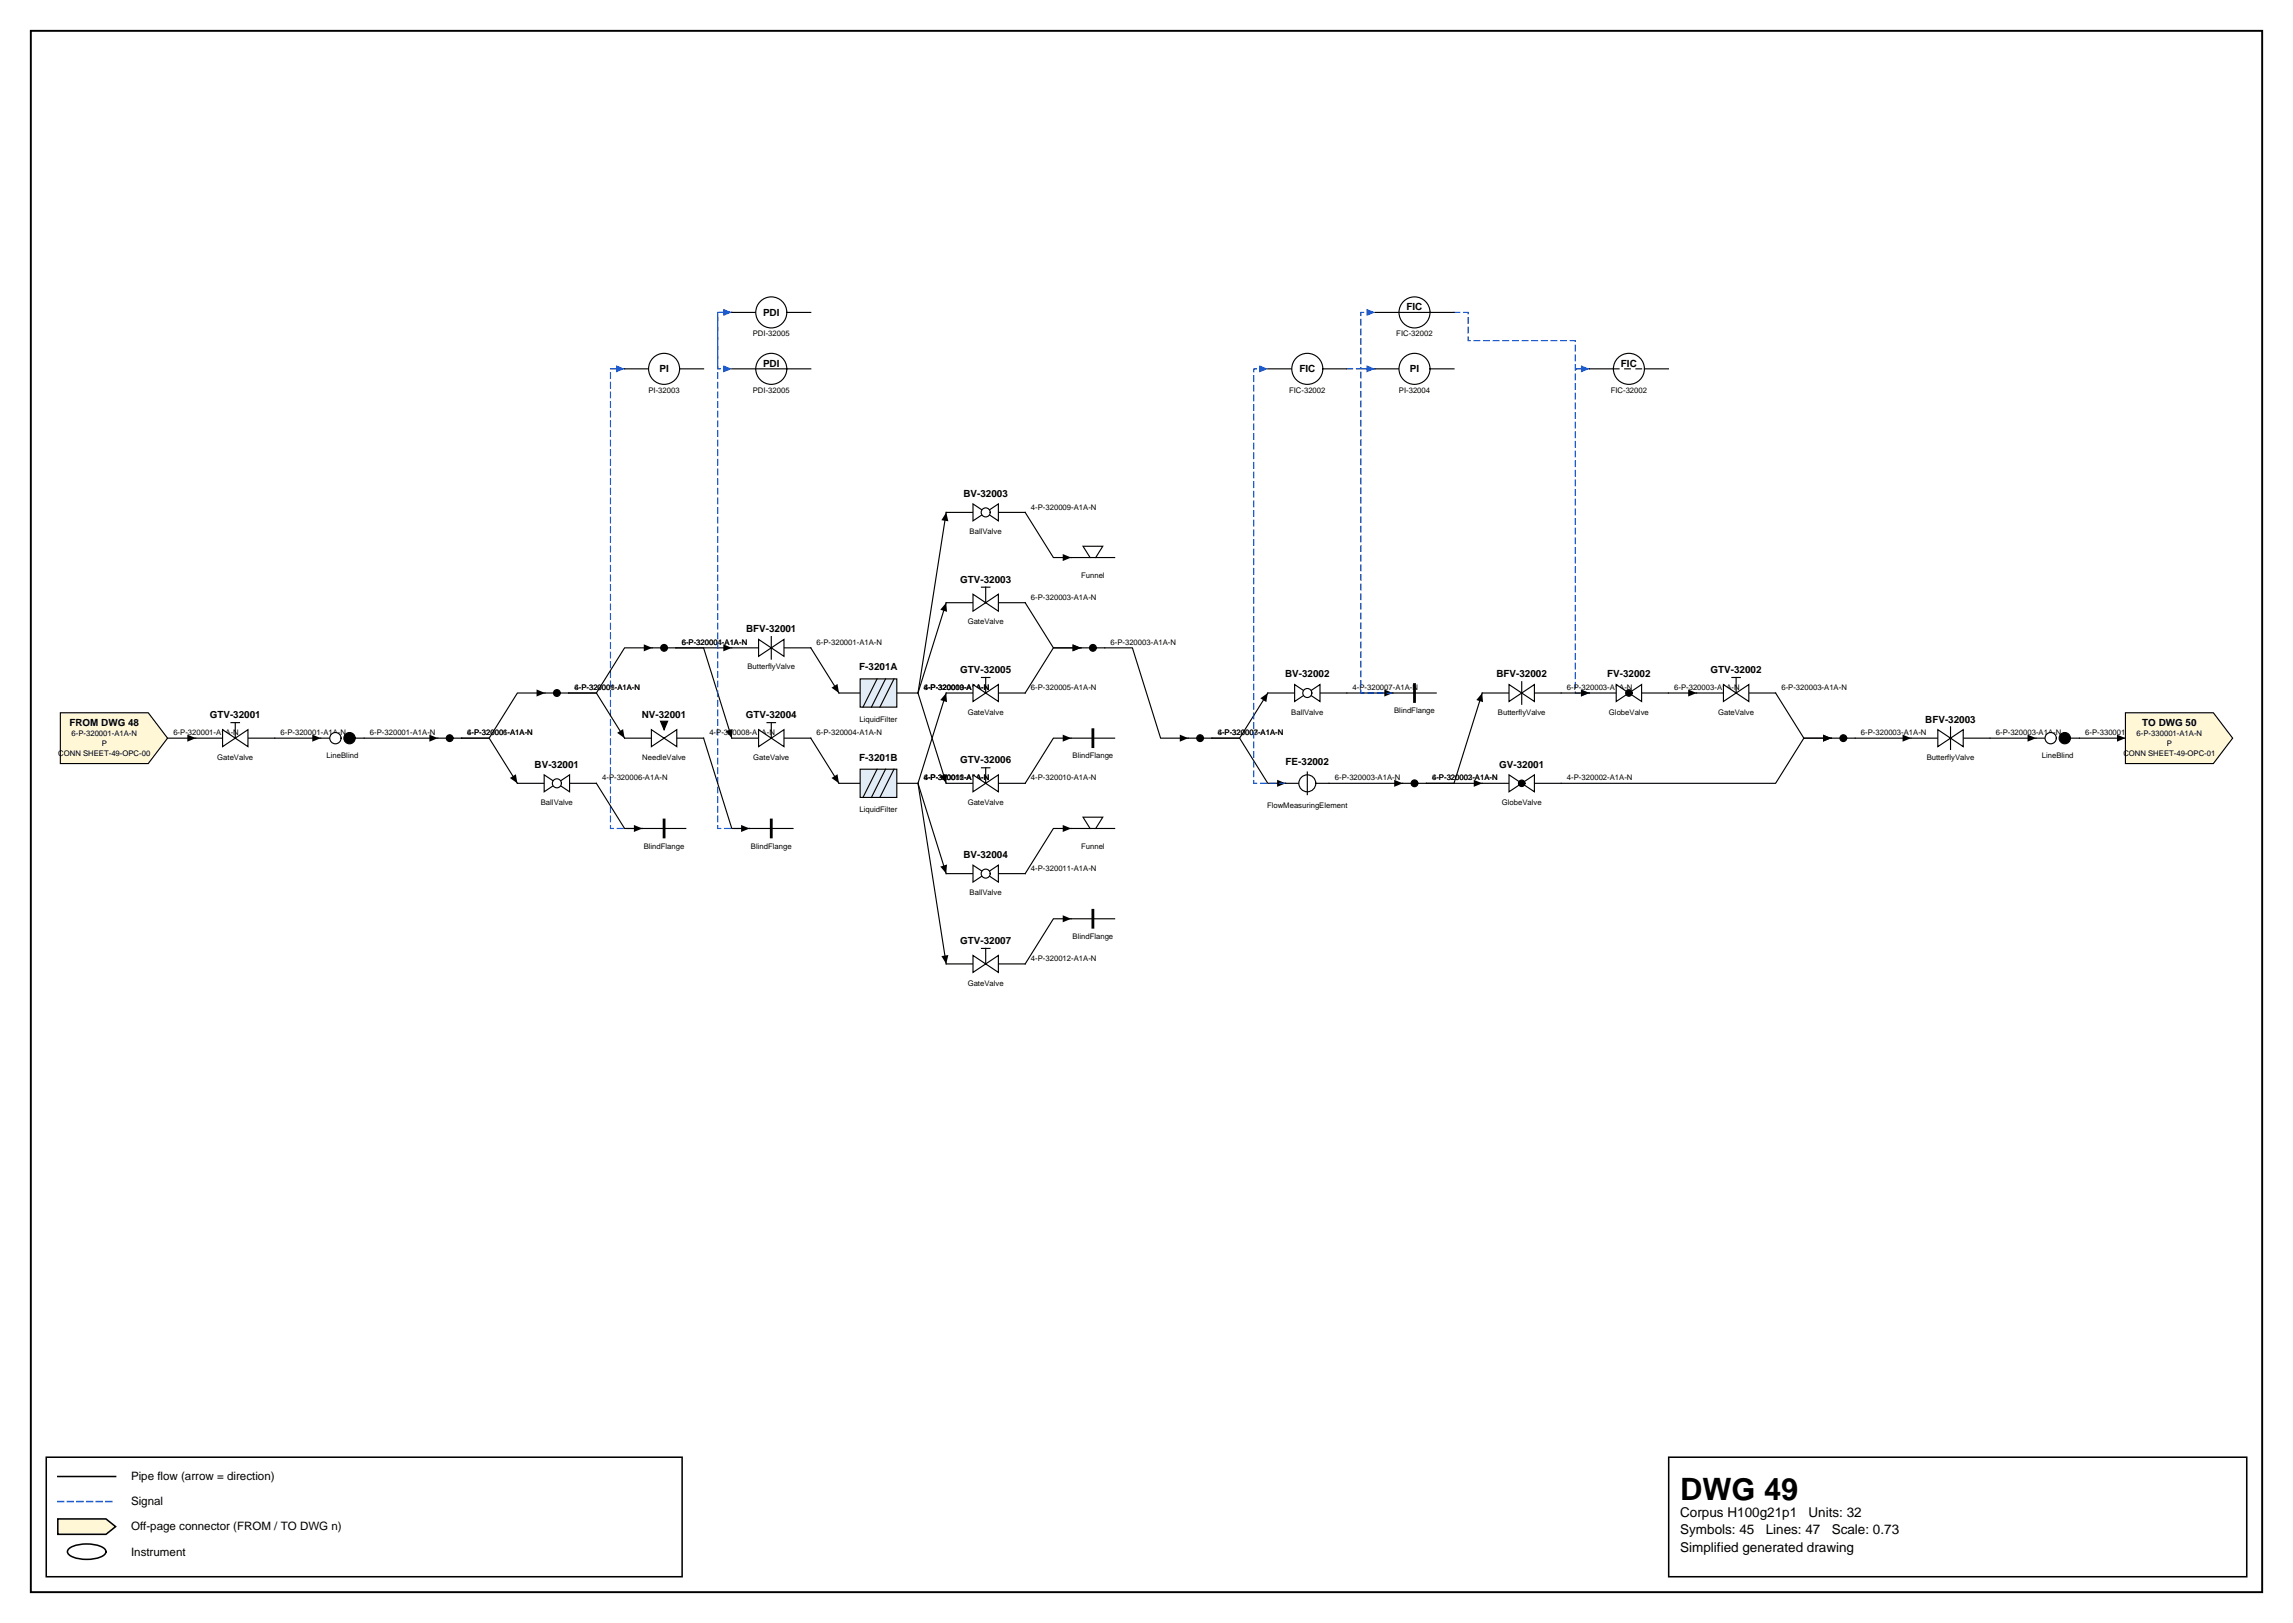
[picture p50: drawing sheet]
<svg xmlns="http://www.w3.org/2000/svg" width="420mm" height="297mm" viewBox="0 0 420 297" stroke-linecap="round" stroke-linejoin="round" font-family="sans-serif">
<defs><g id="words">
<text font-size="5.6" x="307.6" y="274.5">DWG 49</text>
<g font-size="2.5">
<text x="307.6" y="277.6">Corpus H100g21p1</text>
<text x="307.6" y="280.8">Symbols: 45</text>
<text x="323.3" y="280.8">Lines: 47</text>
<text x="331.1" y="277.6">Units: 32</text>
<text x="335.3" y="280.8">Scale: 0.73</text>
<text x="307.6" y="284">Simplified generated drawing</text>
</g>
<g font-size="2.1">
<text x="24" y="270.9">Pipe flow (arrow = direction)</text>
<text x="24" y="275.5">Signal</text>
<text x="24" y="280.1">Off-page connector (FROM / TO DWG n)</text>
<text x="24" y="284.7">Instrument</text>
</g>
<g font-size="1.8">
<text x="139.7" y="57.8">PDI</text>
<text x="257.5" y="56.8">FIC</text>
<text x="120.7" y="68.1">PI</text>
<text x="139.7" y="67.1">PDI</text>
<text x="237.9" y="68.1">FIC</text>
<text x="258.1" y="68.1">PI</text>
<text x="296.8" y="67.1">FIC</text>
<text x="176.4" y="90.9">BV-32003</text>
<text x="175.8" y="106.7">GTV-32003</text>
<text x="136.6" y="115.7">BFV-32001</text>
<text x="157.3" y="122.7">F-3201A</text>
<text x="175.8" y="123.2">GTV-32005</text>
<text x="235.3" y="124">BV-32002</text>
<text x="274" y="124">BFV-32002</text>
<text x="294.3" y="124">FV-32002</text>
<text x="313.2" y="123.2">GTV-32002</text>
<text x="38.4" y="131.5">GTV-32001</text>
<text x="117.5" y="131.5">NV-32001</text>
<text x="136.5" y="131.5">GTV-32004</text>
<text x="12.7" y="132.9">FROM DWG 48</text>
<text x="352.5" y="132.2">BFV-32003</text>
<text x="392.2" y="132.9">TO DWG 50</text>
<text x="97.9" y="140.5">BV-32001</text>
<text x="157.3" y="139.2">F-3201B</text>
<text x="175.8" y="139.7">GTV-32006</text>
<text x="235.4" y="140">FE-32002</text>
<text x="274.5" y="140.5">GV-32001</text>
<text x="176.4" y="157">BV-32004</text>
<text x="175.8" y="172.8">GTV-32007</text>
</g>
<g font-size="1.4">
<text x="137.8" y="61.5">PDI-32005</text>
<text x="255.6" y="61.5">FIC-32002</text>
<text x="118.7" y="71.9">PI-32003</text>
<text x="137.8" y="71.9">PDI-32005</text>
<text x="236" y="71.9">FIC-32002</text>
<text x="256.1" y="71.9">PI-32004</text>
<text x="294.9" y="71.9">FIC-32002</text>
<text x="188.8" y="93.2">4-P-320009-A1A-N</text>
<text x="177.5" y="97.7">BallValve</text>
<text x="197.9" y="105.7">Funnel</text>
<text x="188.8" y="109.8">6-P-320003-A1A-N</text>
<text x="124.8" y="118">6-P-320004-A1A-N</text>
<text x="124.8" y="118">6-P-320001-A1A-N</text>
<text x="149.5" y="118">6-P-320001-A1A-N</text>
<text x="177.2" y="114.3">GateValve</text>
<text x="203.3" y="118">6-P-320003-A1A-N</text>
<text x="136.9" y="122.5">ButterflyValve</text>
<text x="105.2" y="126.3">6-P-320001-A1A-N</text>
<text x="105.2" y="126.3">4-P-320008-A1A-N</text>
<text x="169.1" y="126.3">4-P-320010-A1A-N</text>
<text x="169.1" y="126.3">6-P-320003-A1A-N</text>
<text x="169.1" y="126.3">4-P-320009-A1A-N</text>
<text x="177.2" y="130.8">GateValve</text>
<text x="188.8" y="126.3">6-P-320005-A1A-N</text>
<text x="236.4" y="130.8">BallValve</text>
<text x="247.6" y="126.3">4-P-320007-A1A-N</text>
<text x="255.2" y="130.5">BlindFlange</text>
<text x="274.2" y="130.8">ButterflyValve</text>
<text x="286.9" y="126.3">6-P-320003-A1A-N</text>
<text x="294.6" y="130.8">GlobeValve</text>
<text x="306.5" y="126.3">6-P-320003-A1A-N</text>
<text x="314.6" y="130.8">GateValve</text>
<text x="326.1" y="126.3">6-P-320003-A1A-N</text>
<text x="13.1" y="134.7">6-P-320001-A1A-N</text>
<text x="18.6" y="136.5">P</text>
<text x="31.7" y="134.6">6-P-320001-A1A-N</text>
<text x="51.4" y="134.6">6-P-320001-A1A-N</text>
<text x="67.7" y="134.6">6-P-320001-A1A-N</text>
<text x="85.6" y="134.6">4-P-320006-A1A-N</text>
<text x="85.6" y="134.6">6-P-320001-A1A-N</text>
<text x="129.9" y="134.6">4-P-320008-A1A-N</text>
<text x="149.5" y="134.6">6-P-320004-A1A-N</text>
<text x="157.4" y="132.1">LiquidFilter</text>
<text x="222.9" y="134.6">4-P-320007-A1A-N</text>
<text x="222.9" y="134.6">6-P-320003-A1A-N</text>
<text x="340.7" y="134.6">6-P-320003-A1A-N</text>
<text x="365.4" y="134.6">6-P-320003-A1A-N</text>
<text x="381.8" y="134.6">6-P-330001-A1A-N</text>
<text x="391.2" y="134.7">6-P-330001-A1A-N</text>
<text x="396.7" y="136.5">P</text>
<text x="10.7" y="138.4">CONN SHEET-49-OPC-00</text>
<text x="39.8" y="139">GateValve</text>
<text x="59.8" y="138.8">LineBlind</text>
<text x="110.2" y="142.8">4-P-320006-A1A-N</text>
<text x="117.6" y="139">NeedleValve</text>
<text x="137.9" y="139">GateValve</text>
<text x="169.1" y="142.8">4-P-320012-A1A-N</text>
<text x="169.1" y="142.8">4-P-320011-A1A-N</text>
<text x="169.1" y="142.8">6-P-320005-A1A-N</text>
<text x="188.8" y="142.8">4-P-320010-A1A-N</text>
<text x="196.4" y="138.8">BlindFlange</text>
<text x="244.4" y="142.8">6-P-320003-A1A-N</text>
<text x="262.2" y="142.8">4-P-320002-A1A-N</text>
<text x="262.2" y="142.8">6-P-320003-A1A-N</text>
<text x="286.9" y="142.8">4-P-320002-A1A-N</text>
<text x="352.8" y="139">ButterflyValve</text>
<text x="373.8" y="138.8">LineBlind</text>
<text x="388.7" y="138.4">CONN SHEET-49-OPC-01</text>
<text x="99" y="147.3">BallValve</text>
<text x="157.4" y="148.6">LiquidFilter</text>
<text x="177.2" y="147.3">GateValve</text>
<text x="232" y="147.8">FlowMeasuringElement</text>
<text x="275" y="147.3">GlobeValve</text>
<text x="117.9" y="155.3">BlindFlange</text>
<text x="137.5" y="155.3">BlindFlange</text>
<text x="197.9" y="155.3">Funnel</text>
<text x="188.8" y="159.4">4-P-320011-A1A-N</text>
<text x="177.5" y="163.8">BallValve</text>
<text x="196.4" y="171.8">BlindFlange</text>
<text x="188.8" y="175.9">4-P-320012-A1A-N</text>
<text x="177.2" y="180.4">GateValve</text>
</g>
</g></defs>
<path d="M5.6 5.6h408.6v285.8h-408.6z" fill="none" stroke="#000" stroke-width=".35"/>
<path d="M8.5 266.7h116.4v21.9h-116.4zM10.6 270.2h10.6M305.5 266.7h105.8v21.9h-105.8z" fill="none" stroke="#000" stroke-width=".28"/>
<path d="M10.6 274.8h10.6" fill="none" stroke="#0046c8" stroke-width=".28" stroke-dasharray="1.1 .7"/>
<path d="M10.6 278h8.8l1.8 1.4-1.8 1.4h-8.8z" fill="#fff7d6" stroke="#000" stroke-width=".28"/>
<path d="M12.7 283.4a6.7 6.7 0 0 1 6.3 0 .72 .72 0 0 1 0 1.2 6.7 6.7 0 0 1-6.3 0 .72 .72 0 0 1 0-1.2z" fill="none" stroke="#000" stroke-width=".28"/>
<path d="M134 118.6h-10.2h5l5.2 16.5M99.8 126.8h-5.1l-5.1 8.3h-5.1h5.1l5.1 8.3M148.4 135.1l5.2 8.3M173.2 126.8l-5.1 16.6M196.1 135.1h-3.2l-5.2 8.3M168.1 143.4l5.1 33M168.1 143.4l5.1 16.5" fill="none" stroke="#000" stroke-width=".21"/>
<path d="M132.4 117.9l1.6 .7-1.6 .6zM98.2 126.2l1.6 .6-1.6 .7zM132.9 133.8l1.2-.4-.1 1.7zM173.2 126.8l.2 1.7-1.2-.4zM194.6 134.5l1.5 .6-1.5 .6zM93.4 142.4l1-.7 .3 1.7zM152.2 142.4l1.1-.7 .3 1.7zM172.2 158.6l1.2-.4-.2 1.7zM172.4 175l1.2-.2-.4 1.6z" fill="#000"/>
<path d="M246.6 67.5h2.6v-10.3h2.5" fill="none" stroke="#0046c8" stroke-width=".21" stroke-dasharray="1.1 .7"/>
<path d="M250.2 56.5l1.5 .7-1.5 .6z" fill="#0046c8"/>
<path d="M232.1 126.8l-5.2 8.3h-5h5l5.2 8.3h3.3M271.4 126.8l-5.2 16.6h-5.1h10.3M196.1 168.2h-3.2l-5.2 8.2" fill="none" stroke="#000" stroke-width=".21"/>
<path d="M230.7 127.8l1.4-1-.3 1.7zM271.4 126.8l.1 1.7-1.2-.4zM233.8 142.7l1.6 .7-1.6 .6zM269.8 142.7l1.6 .7-1.6 .6zM194.6 167.5l1.5 .7-1.5 .6z" fill="#000"/>
<path d="M291 67.5h-2.6v59.3h2.6" fill="none" stroke="#0046c8" stroke-width=".21" stroke-dasharray="1.1 .7"/>
<path d="M289.4 126.2l1.6 .6-1.6 .7z" fill="#0046c8"/>
<path d="M148.4 118.6l5.2 8.2M187.7 110.3l5.2 8.3h5M246.6 126.8h8.4M335.3 135.1h-5.1l-5.1 8.3h-39.3M380.7 135.1h8.4" fill="none" stroke="#000" stroke-width=".21"/>
<path d="M196.4 117.9l1.5 .7-1.5 .6zM152.2 125.9l1.1-.7 .3 1.6zM253.4 126.2l1.6 .6-1.6 .7zM333.8 134.5l1.5 .6-1.5 .6zM387.6 134.5l1.5 .6-1.5 .6z" fill="#000"/>
<path d="M266.2 57.2h2.6v5.1h19.6v5.2h2.6" fill="none" stroke="#0046c8" stroke-width=".21" stroke-dasharray="1.1 .7"/>
<path d="M289.4 66.9l1.6 .6-1.6 .7z" fill="#0046c8"/>
<path d="M50.3 135.1h8.4" fill="none" stroke="#000" stroke-width=".21"/>
<path d="M57.2 134.5l1.5 .6-1.5 .6z" fill="#000"/>
<path d="M117.6 151.6h-5.8v-84.1h2.5" fill="none" stroke="#0046c8" stroke-width=".21" stroke-dasharray="1.1 .7"/>
<path d="M112.8 66.9l1.5 .6-1.5 .7z" fill="#0046c8"/>
<path d="M235.4 143.4h-5.9v-75.9h2.6" fill="none" stroke="#0046c8" stroke-width=".21" stroke-dasharray="1.1 .7"/>
<path d="M230.6 66.9l1.5 .6-1.5 .7z" fill="#0046c8"/>
<path d="M325.1 126.8l5.1 8.3h5.1M243.3 143.4h13.5" fill="none" stroke="#000" stroke-width=".21"/>
<path d="M333.8 134.5l1.5 .6-1.5 .6zM255.3 142.7l1.5 .7-1.5 .6z" fill="#000"/>
<path d="M255 126.8h-5.8v-59.3h2.5" fill="none" stroke="#0046c8" stroke-width=".21" stroke-dasharray="1.1 .7"/>
<path d="M250.2 66.9l1.5 .6-1.5 .7z" fill="#0046c8"/>
<path d="M339.6 135.1h10.3M109.2 143.4l5.1 8.2h3.3" fill="none" stroke="#000" stroke-width=".21"/>
<path d="M348.3 134.5l1.6 .6-1.6 .6zM116.1 151l1.5 .6-1.5 .7z" fill="#000"/>
<path d="M137.2 151.6h-5.8v-94.4h2.6" fill="none" stroke="#0046c8" stroke-width=".21" stroke-dasharray="1.1 .7"/>
<path d="M132.4 56.5l1.6 .7-1.6 .6z" fill="#0046c8"/>
<path d="M173.2 93.8l-5.1 33M187.7 93.8l5.2 8.2h3.2M119.4 118.6h-5.1l-5.1 8.2h-5.1h5.1l5.1 8.3M173.2 110.3l-5.1 16.5M202.3 118.6h5l5.2 16.5h5M128.8 135.1l5.2 16.5h3.2M168.1 126.8l5.1 16.6M285.8 126.8h5.2M305.5 126.8h5.1M364.3 135.1h8.5M196.1 151.6h-3.2l-5.2 8.3" fill="none" stroke="#000" stroke-width=".21"/>
<path d="M173.2 93.8l.4 1.6-1.2-.2zM117.9 117.9l1.5 .7-1.5 .6zM173.2 110.3l.2 1.7-1.2-.4zM194.6 101.4l1.5 .6-1.5 .7zM113 134.1l1.1-.7 .2 1.7zM216 134.5l1.5 .6-1.5 .6zM289.4 126.2l1.6 .6-1.6 .7zM309.1 126.2l1.5 .6-1.5 .7zM371.2 134.5l1.6 .6-1.6 .6zM135.7 151l1.5 .6-1.5 .7zM172.2 142.1l1.2-.4-.2 1.7zM194.6 151l1.5 .6-1.5 .7z" fill="#000"/>
<path d="M134 57.2h-2.6v10.3h2.6" fill="none" stroke="#0046c8" stroke-width=".21" stroke-dasharray="1.1 .7"/>
<path d="M132.4 66.9l1.6 .6-1.6 .7z" fill="#0046c8"/>
<path d="M114.3 67.5h4.4M124.4 67.5h4.4M197.9 118.6h-5l-5.2 8.2M30.7 135.1h5.1M66.7 135.1h13.5" fill="none" stroke="#000" stroke-width=".21"/>
<path d="M196.4 117.9l1.5 .7-1.5 .6zM34.3 134.5l1.5 .6-1.5 .6zM78.6 134.5l1.6 .6-1.6 .6z" fill="#000"/>
<circle cx="121.6" cy="67.5" r="2.84" fill="#fff" stroke="#000" stroke-width=".21"/>
<path d="M80.2 135.1h4.3M134 135.1h4.9M143.5 135.1h4.9" fill="none" stroke="#000" stroke-width=".21"/>
<circle cx="82.3" cy="135.1" r=".62" fill="#000" stroke="#000" stroke-width=".21"/>
<path d="M138.9 133.5l4.6 3.1v-3.1l-4.6 3.1z" fill="#fff" stroke="#000" stroke-width=".21"/>
<path d="M140.4 132.3h1.6M141.2 132.3v2.8M153.6 143.4h3.9M164.2 143.4h3.9" fill="none" stroke="#000" stroke-width=".21"/>
<path d="M157.5 140.8h6.7v5.1h-6.7z" fill="#e2ecf7" stroke="#000" stroke-width=".21"/>
<path d="M119.4 118.6h4.4M160.6 140.8l-2.6 5.1M162.1 140.8l-2.6 5.1M163.7 140.8l-2.6 5.1M173.2 143.4h4.9M182.8 143.4h4.9" fill="none" stroke="#000" stroke-width=".21"/>
<circle cx="121.6" cy="118.6" r=".62" fill="#000" stroke="#000" stroke-width=".21"/>
<path d="M178.1 141.8l4.7 3.1v-3.1l-4.7 3.1z" fill="#fff" stroke="#000" stroke-width=".21"/>
<path d="M232.1 67.5h4.4M242.2 67.5h4.4M179.7 140.5h1.5M180.5 140.5v2.9" fill="none" stroke="#000" stroke-width=".21"/>
<circle cx="239.3" cy="67.5" r="2.84" fill="#fff" stroke="#000" stroke-width=".21"/>
<path d="M217.5 135.1h4.4M173.2 176.4h4.9M182.8 176.4h4.9" fill="none" stroke="#000" stroke-width=".21"/>
<circle cx="219.7" cy="135.1" r=".62" fill="#000" stroke="#000" stroke-width=".21"/>
<path d="M178.1 174.9l4.7 3.1v-3.1l-4.7 3.1z" fill="#fff" stroke="#000" stroke-width=".21"/>
<path d="M291 67.5h4.4M301.1 67.5h4.4M256.8 143.4h4.3M179.7 173.6h1.5M180.5 173.6v2.8" fill="none" stroke="#000" stroke-width=".21"/>
<circle cx="259" cy="143.4" r=".62" fill="#000" stroke="#000" stroke-width=".21"/>
<circle cx="298.2" cy="67.5" r="2.84" fill="#fff" stroke="#000" stroke-width=".21"/>
<path d="M295.4 67.5h1M297.5 67.5h1M299.5 67.5h1M372.8 135.1h1.6M379.1 135.1h1.6" fill="none" stroke="#000" stroke-width=".21"/>
<circle cx="375.4" cy="135.1" r="1.03" fill="#fff" stroke="#000" stroke-width=".21"/>
<circle cx="378" cy="135.1" r="1.03" fill="#000" stroke="#000" stroke-width=".21"/>
<path d="M251.7 67.5h4.4M261.8 67.5h4.4" fill="none" stroke="#000" stroke-width=".21"/>
<circle cx="259" cy="67.5" r="2.84" fill="#fff" stroke="#000" stroke-width=".21"/>
<path d="M271.4 143.4h4.9M280.9 143.4h4.9" fill="none" stroke="#000" stroke-width=".21"/>
<path d="M276.3 141.8l4.6 3.1v-3.1l-4.6 3.1z" fill="#fff" stroke="#000" stroke-width=".21"/>
<circle cx="278.6" cy="143.4" r=".59" fill="#000" stroke="#000" stroke-width=".21"/>
<path d="M232.1 126.8h4.9M241.7 126.8h4.9" fill="none" stroke="#000" stroke-width=".21"/>
<g fill="#fff" stroke="#000" stroke-width=".21">
<path d="M237 125.3l4.7 3.1v-3.1l-4.7 3.1z"/>
<circle cx="239.3" cy="126.8" r=".83"/>
</g>
<path d="M134 118.6h4.9M143.5 118.6h4.9" fill="none" stroke="#000" stroke-width=".21"/>
<path d="M138.9 117l4.6 3.1v-3.1l-4.6 3.1z" fill="#fff" stroke="#000" stroke-width=".21"/>
<path d="M141.2 116.5v4.1M173.2 110.3h4.9M182.8 110.3h4.9" fill="none" stroke="#000" stroke-width=".21"/>
<path d="M178.1 108.8l4.7 3.1v-3.1l-4.7 3.1z" fill="#fff" stroke="#000" stroke-width=".21"/>
<path d="M251.7 57.2h4.4M261.8 57.2h4.4M179.7 107.5h1.5M180.5 107.5v2.8M196.1 135.1h8" fill="none" stroke="#000" stroke-width=".21"/>
<path d="M200.1 133.5v3.1" fill="none" stroke="#000" stroke-width=".52"/>
<circle cx="259" cy="57.2" r="2.84" fill="#fff" stroke="#000" stroke-width=".21"/>
<path d="M256.1 57.2h5.7M35.8 135.1h4.9M45.4 135.1h4.9" fill="none" stroke="#000" stroke-width=".21"/>
<path d="M40.7 133.5l4.7 3.1v-3.1l-4.7 3.1z" fill="#fff" stroke="#000" stroke-width=".21"/>
<path d="M42.3 132.3h1.5M43.1 132.3v2.8M117.6 151.6h8M235.4 143.4h2.4M240.9 143.4h2.4" fill="none" stroke="#000" stroke-width=".21"/>
<path d="M121.6 150.1v3.1" fill="none" stroke="#000" stroke-width=".52"/>
<circle cx="239.3" cy="143.4" r="1.55" fill="#fff" stroke="#000" stroke-width=".21"/>
<path d="M239.3 141.3v4.1" fill="none" stroke="#000" stroke-width=".21"/>
<path d="M389.1 130.5h16.1l3.6 4.6-3.6 4.6h-16.1z" fill="#fff7d6" stroke="#000" stroke-width=".21"/>
<path d="M310.6 126.8h4.9M320.2 126.8h4.9" fill="none" stroke="#000" stroke-width=".21"/>
<path d="M315.5 125.3l4.7 3.1v-3.1l-4.7 3.1z" fill="#fff" stroke="#000" stroke-width=".21"/>
<path d="M255 126.8h7.9M317.1 124h1.5M317.9 124v2.8M94.7 143.4h4.9M104.3 143.4h4.9" fill="none" stroke="#000" stroke-width=".21"/>
<path d="M259 125.3v3.1" fill="none" stroke="#000" stroke-width=".52"/>
<g fill="#fff" stroke="#000" stroke-width=".21">
<path d="M99.6 141.8l4.7 3.1v-3.1l-4.7 3.1z"/>
<circle cx="102" cy="143.4" r=".83"/>
</g>
<path d="M134 67.5h4.4M144 67.5h4.4" fill="none" stroke="#000" stroke-width=".21"/>
<circle cx="141.2" cy="67.5" r="2.84" fill="#fff" stroke="#000" stroke-width=".21"/>
<path d="M138.4 67.5h5.6M335.3 135.1h4.3M137.2 151.6h8M173.2 159.9h4.9M182.8 159.9h4.9" fill="none" stroke="#000" stroke-width=".21"/>
<circle cx="337.5" cy="135.1" r=".62" fill="#000" stroke="#000" stroke-width=".21"/>
<path d="M141.2 150.1v3.1" fill="none" stroke="#000" stroke-width=".52"/>
<g fill="#fff" stroke="#000" stroke-width=".21">
<path d="M178.1 158.3l4.7 3.1v-3.1l-4.7 3.1z"/>
<circle cx="180.5" cy="159.9" r=".83"/>
</g>
<path d="M196.1 151.6h3.5M200.6 151.6h3.5" fill="none" stroke="#000" stroke-width=".21"/>
<path d="M198.3 149.6h3.6l-1.3 2h-1z" fill="#fff" stroke="#000" stroke-width=".21"/>
<path d="M153.6 126.8h3.9M164.2 126.8h3.9" fill="none" stroke="#000" stroke-width=".21"/>
<path d="M157.5 124.3h6.7v5.1h-6.7z" fill="#e2ecf7" stroke="#000" stroke-width=".21"/>
<path d="M173.2 93.8h4.9M182.8 93.8h4.9M160.6 124.3l-2.6 5.1M162.1 124.3l-2.6 5.1M163.7 124.3l-2.6 5.1" fill="none" stroke="#000" stroke-width=".21"/>
<g fill="#fff" stroke="#000" stroke-width=".21">
<path d="M178.1 92.2l4.7 3.1v-3.1l-4.7 3.1z"/>
<circle cx="180.5" cy="93.8" r=".83"/>
</g>
<path d="M196.1 102h3.5M200.6 102h3.5M99.8 126.8h4.3" fill="none" stroke="#000" stroke-width=".21"/>
<circle cx="102" cy="126.8" r=".62" fill="#000" stroke="#000" stroke-width=".21"/>
<path d="M198.3 100h3.6l-1.3 2h-1z" fill="#fff" stroke="#000" stroke-width=".21"/>
<path d="M349.9 135.1h4.9M359.4 135.1h4.9" fill="none" stroke="#000" stroke-width=".21"/>
<path d="M354.8 133.5l4.6 3.1v-3.1l-4.6 3.1z" fill="#fff" stroke="#000" stroke-width=".21"/>
<path d="M197.9 118.6h4.4M114.3 135.1h5M123.9 135.1h4.9M357.1 133v4.2" fill="none" stroke="#000" stroke-width=".21"/>
<circle cx="200.1" cy="118.6" r=".62" fill="#000" stroke="#000" stroke-width=".21"/>
<path d="M119.3 133.5l4.6 3.1v-3.1l-4.6 3.1z" fill="#fff" stroke="#000" stroke-width=".21"/>
<path d="M120.9 132h1.3l-.6 1.5z" fill="#000" stroke="#000" stroke-width=".21"/>
<path d="M291 126.8h4.9M300.5 126.8h5M196.1 168.2h8" fill="none" stroke="#000" stroke-width=".21"/>
<path d="M200.1 166.6v3.1" fill="none" stroke="#000" stroke-width=".52"/>
<path d="M295.9 125.3l4.6 3.1v-3.1l-4.6 3.1z" fill="#fff" stroke="#000" stroke-width=".21"/>
<circle cx="298.2" cy="126.8" r=".59" fill="#000" stroke="#000" stroke-width=".21"/>
<path d="M271.4 126.8h4.9M280.9 126.8h4.9" fill="none" stroke="#000" stroke-width=".21"/>
<path d="M276.3 125.3l4.6 3.1v-3.1l-4.6 3.1z" fill="#fff" stroke="#000" stroke-width=".21"/>
<path d="M134 57.2h4.4M144 57.2h4.4M278.6 124.8v4.1" fill="none" stroke="#000" stroke-width=".21"/>
<circle cx="141.2" cy="57.2" r="2.84" fill="#fff" stroke="#000" stroke-width=".21"/>
<path d="M173.2 126.8h4.9M182.8 126.8h4.9" fill="none" stroke="#000" stroke-width=".21"/>
<path d="M178.1 125.3l4.7 3.1v-3.1l-4.7 3.1z" fill="#fff" stroke="#000" stroke-width=".21"/>
<path d="M58.7 135.1h1.7M65 135.1h1.7M179.7 124h1.5M180.5 124v2.8" fill="none" stroke="#000" stroke-width=".21"/>
<circle cx="61.4" cy="135.1" r="1.03" fill="#fff" stroke="#000" stroke-width=".21"/>
<circle cx="64" cy="135.1" r="1.03" fill="#000" stroke="#000" stroke-width=".21"/>
<path d="M11 130.5h16.1l3.6 4.6-3.6 4.6h-16.1z" fill="#fff7d6" stroke="#000" stroke-width=".21"/>
<use href="#words"/>
</svg>
